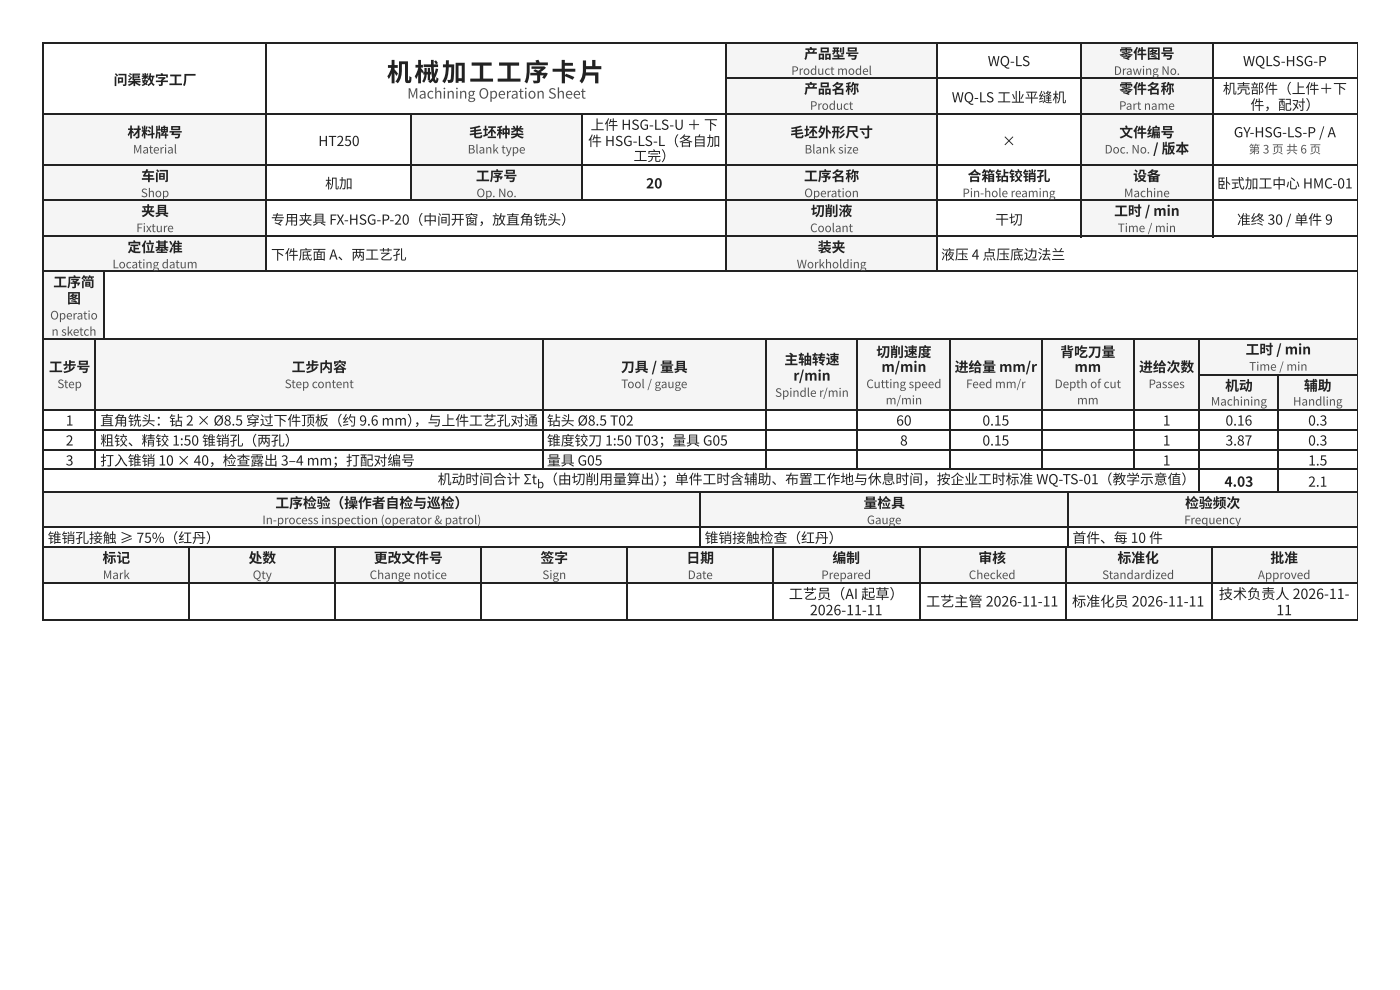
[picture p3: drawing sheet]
<svg xmlns="http://www.w3.org/2000/svg" width="297mm" height="210mm" viewBox="0 0 297 210" stroke-linecap="round" stroke-linejoin="round" font-family="sans-serif">
<defs><g id="words">
<text font-size="5.3" fill="#1d2327" x="82.1" y="17.2">机械加工 工 序卡片</text>
<text font-size="3" fill="#4a5560" x="86.4" y="20.9">Machining Operation Sheet</text>
<g font-size="3" fill="#1d2327">
<text x="167.3" y="127">工艺员（AI 起草）</text>
<text x="171.8" y="130.4">2026-11-11</text>
<text x="196.5" y="128.6">工艺主管 2026-11-11</text>
<text x="227.4" y="128.6">标准化员 2026-11-11</text>
<text x="258.6" y="127">技术负责人 2026-11-</text>
<text x="270.8" y="130.4">11</text>
</g>
<g font-size="2.9" fill="#1d2327">
<text x="24.1" y="18">问渠数字工厂</text>
<text x="170.6" y="12.4">产品型号</text>
<text x="209.6" y="14">WQ-LS</text>
<text x="237.5" y="12.4">零件图号</text>
<text x="263.7" y="14">WQLS-HSG-P</text>
<text x="170.6" y="19.8">产品名称</text>
<text x="201.9" y="21.7">WQ-LS 工业平缝机</text>
<text x="237.5" y="19.8">零件名称</text>
<text x="259.4" y="19.8">机壳部件（上件＋下</text>
<text x="265.3" y="23.3">件，配对）</text>
<text x="27" y="29.1">材料牌号</text>
<text x="99.5" y="29.1">毛坯种类</text>
<text x="125.3" y="27.5">上件 HSG-LS-U ＋ 下</text>
<text x="167.7" y="29.1">毛坯外形尺寸</text>
<text x="237.5" y="29.1">文件编号</text>
<text x="261.8" y="29.1">GY-HSG-LS-P / A</text>
<text x="67.5" y="31">HT250</text>
<text x="124.8" y="31">件 HSG-LS-L（各自 加</text>
<text x="134.4" y="34.1">工完）</text>
<text x="212.6" y="31">×</text>
<text x="244.6" y="32.5">/ 版本</text>
<text x="30" y="38.4">车间</text>
<text x="69" y="40">机加</text>
<text x="101" y="38.4">工序号</text>
<text x="137.1" y="40">20</text>
<text x="170.6" y="38.4">工序名称</text>
<text x="205.3" y="38.4">合箱钻铰销孔</text>
<text x="240.4" y="38.4">设备</text>
<text x="258.2" y="40">卧式加工中心 HMC-01</text>
<text x="30" y="45.8">夹具</text>
<text x="57.5" y="47.6">专用夹具 FX-HSG-P-20（中间开窗，放直角 铣头）</text>
<text x="172" y="45.8">切削液</text>
<text x="211.1" y="47.6">干切</text>
<text x="236.4" y="45.8">工时 / min</text>
<text x="262.4" y="47.6">准终 30 / 单件 9</text>
<text x="27" y="53.4">定位基准</text>
<text x="173.5" y="53.4">装夹</text>
<text x="57.5" y="55">下件底面 A、两工艺孔</text>
<text x="199.6" y="55">液压 4 点压底边法兰</text>
<text x="11.3" y="60.9">工序简</text>
<text x="14.2" y="64.3">图</text>
<text x="166.4" y="77.3">主轴转速</text>
<text x="185.9" y="75.7">切削速度</text>
<text x="224.9" y="75.7">背吃刀量</text>
<text x="264.3" y="75.1">工时 / min</text>
<text x="10.4" y="78.8">工步号</text>
<text x="61.9" y="78.8">工步内容</text>
<text x="131.7" y="78.8">刀具 / 量具</text>
<text x="168.3" y="80.7">r/min</text>
<text x="187" y="78.8">m/min</text>
<text x="202.5" y="78.8">进给量 mm/r</text>
<text x="228" y="78.8">mm</text>
<text x="241.7" y="78.8">进给次数</text>
<text x="259.9" y="82.8">机动</text>
<text x="276.6" y="82.8">辅助</text>
<text x="14" y="90.2">1</text>
<text x="14" y="94.5">2</text>
<text x="21.3" y="90.2">直角 铣头：钻 2 × Ø8.5 穿过下件顶板（约 9.6 mm）</text>
<text x="21.3" y="94.5">粗铰、精铰 1:50 锥销孔（两孔）</text>
<text x="87.8" y="90.2">，与上件工艺孔对通</text>
<text x="116" y="90.2">钻头 Ø8.5 T02</text>
<text x="116" y="94.5">锥度铰刀 1:50 T03；量具 G05</text>
<text x="190.1" y="90.2">60</text>
<text x="191" y="94.5">8</text>
<text x="208.4" y="90.2">0.15</text>
<text x="208.4" y="94.5">0.15</text>
<text x="246.7" y="90.2">1</text>
<text x="246.7" y="94.5">1</text>
<text x="260" y="90.2">0.16</text>
<text x="260" y="94.5">3.87</text>
<text x="277.5" y="90.2">0.3</text>
<text x="277.5" y="94.5">0.3</text>
<text x="14" y="98.7">3</text>
<text x="21.3" y="98.7">打入锥销 10 × 40，检查露出 3–4 mm；打配对编号</text>
<text x="116" y="98.7">量具 G05</text>
<text x="246.7" y="98.7">1</text>
<text x="277.5" y="98.7">1.5</text>
<text x="58.4" y="107.7">工序检验（操作者自 检与巡检）</text>
<text x="92.9" y="102.7">机动时间合计 Σt （由切削用量算出）</text>
<text x="140.3" y="102.7">；单件工时含辅助、布置工作地与休息时间，按企业工时标准 WQ-TS-01（教学示意值）</text>
<text x="183.2" y="107.7">量检具</text>
<text x="251.4" y="107.7">检验频次</text>
<text x="259.8" y="103.2">4.03</text>
<text x="277.5" y="103.2">2.1</text>
<text x="10.1" y="115.1">锥销孔接触 ≥ 75%（红丹）</text>
<text x="21.8" y="119.3">标记</text>
<text x="52.7" y="119.3">处数</text>
<text x="79.3" y="119.3">更改文件号</text>
<text x="114.7" y="119.3">签字</text>
<text x="145.6" y="119.3">日 期</text>
<text x="149.5" y="115.1">锥销接触检查（红丹）</text>
<text x="176.6" y="119.3">编制</text>
<text x="207.6" y="119.3">审核</text>
<text x="227.5" y="115.1">首件、每 10 件</text>
<text x="237.1" y="119.3">标准化</text>
<text x="269.5" y="119.3">批准</text>
</g>
<g font-size="2.5" fill="#4a5560">
<text x="167.9" y="15.9">Product model</text>
<text x="236.3" y="15.9">Drawing No.</text>
<text x="171.8" y="23.3">Product</text>
<text x="237.4" y="23.3">Part name</text>
<text x="28.2" y="32.5">Material</text>
<text x="99.2" y="32.5">Blank type</text>
<text x="170.7" y="32.5">Blank size</text>
<text x="234.3" y="32.5">Doc. No.</text>
<text x="264.9" y="32.5">第 3 页 共 6 页</text>
<text x="29.9" y="41.8">Shop</text>
<text x="101.1" y="41.8">Op. No.</text>
<text x="170.6" y="41.8">Operation</text>
<text x="204.2" y="41.8">Pin-hole reaming</text>
<text x="238.5" y="41.8">Machine</text>
<text x="28.9" y="49.2">Fixture</text>
<text x="171.9" y="49.2">Coolant</text>
<text x="237.1" y="49.2">Time / min</text>
<text x="23.9" y="56.9">Locating datum</text>
<text x="169" y="56.9">Workholding</text>
<text x="10.7" y="67.7">Operatio</text>
<text x="10.9" y="71.2">n sketch</text>
<text x="12.2" y="82.3">Step</text>
<text x="60.4" y="82.3">Step content</text>
<text x="131.8" y="82.3">Tool / gauge</text>
<text x="183.8" y="82.3">Cutting speed</text>
<text x="204.9" y="82.3">Feed mm/r</text>
<text x="223.7" y="82.3">Depth of cut</text>
<text x="243.7" y="82.3">Passes</text>
<text x="265" y="78.6">Time / min</text>
<text x="164.4" y="84.1">Spindle r/min</text>
<text x="187.9" y="85.7">m/min</text>
<text x="228.5" y="85.7">mm</text>
<text x="256.9" y="86">Machining</text>
<text x="274.3" y="86">Handling</text>
<text x="55.7" y="111.1">In-process inspection (operator &amp; patrol)</text>
<text x="183.9" y="111.1">Gauge</text>
<text x="251.2" y="111.1">Frequency</text>
<text x="21.8" y="122.8">Mark</text>
<text x="53.6" y="122.8">Qty</text>
<text x="78.4" y="122.8">Change notice</text>
<text x="115.1" y="122.8">Sign</text>
<text x="145.9" y="122.8">Date</text>
<text x="174.2" y="122.8">Prepared</text>
<text x="205.5" y="122.8">Checked</text>
<text x="233.8" y="122.8">Standardized</text>
<text x="266.9" y="122.8">Approved</text>
</g>
<text font-size="2.4" fill="#1d2327" x="113.9" y="103.5">b</text>
</g></defs>
<g fill="#f3f5f6">
<path d="M154.3 9.3h44.4v7.4h-44.4z"/>
<path d="M229.4 9.3h27.8v7.4h-27.8z"/>
<path d="M154.3 16.7h44.4v7.4h-44.4z"/>
<path d="M229.4 16.7h27.8v7.4h-27.8z"/>
<path d="M9.3 24.1h47.3v11.1h-47.3z"/>
<path d="M87.3 24.1h36.3v11.1h-36.3z"/>
<path d="M154.3 24.1h44.4v11.1h-44.4z"/>
<path d="M229.4 24.1h27.8v11.1h-27.8z"/>
<path d="M9.3 35.2h47.3v7.4h-47.3z"/>
<path d="M87.3 35.2h36.3v7.4h-36.3z"/>
<path d="M154.3 35.2h44.4v7.4h-44.4z"/>
<path d="M229.4 35.2h27.8v7.4h-27.8z"/>
<path d="M9.3 42.6h47.3v7.4h-47.3z"/>
<path d="M154.3 42.6h44.4v7.4h-44.4z"/>
<path d="M229.4 42.6h27.8v7.4h-27.8z"/>
<path d="M9.3 50h47.3v7.7h-47.3z"/>
<path d="M154.3 50h44.4v7.7h-44.4z"/>
</g>
<g fill="none" stroke="#1d2327" stroke-width=".26">
<path d="M9 9.1h279M9.1 9v48.7M56.5 9v48.7M154.1 9v48.7M154.3 16.5h133.7M198.8 9v48.7M229.3 9v41.3M257.3 9v41.3M9 24.2h279M9 35.1h279M87.2 24.3v18.3M123.4 24.3v18.3"/>
<path d="M9 42.5h279M9 50.1h279M9 57.5h279"/>
</g>
<path d="M288 9v48.7" fill="none" stroke="#1d2327" stroke-width=".21"/>
<path d="M9.3 57.7h12.9v14.3h-12.9z" fill="#f3f5f6"/>
<path d="M9 57.5h279M9.1 57.4v14.6M22.1 57.4v14.6M9 71.8h279" fill="none" stroke="#1d2327" stroke-width=".26"/>
<path d="M288 57.4v14.6" fill="none" stroke="#1d2327" stroke-width=".21"/>
<g fill="#f3f5f6">
<path d="M9.3 72h11.1v15h-11.1z"/>
<path d="M20.4 72h94.7v15h-94.7z"/>
<path d="M115.1 72h47.4v15h-47.4z"/>
<path d="M162.5 72h19.5v15h-19.5z"/>
<path d="M182 72h19.6v15h-19.6z"/>
<path d="M201.6 72h19.3v15h-19.3z"/>
<path d="M220.9 72h19.6v15h-19.6z"/>
<path d="M240.5 72h14v15h-14z"/>
<path d="M254.5 72h33.4v7.4h-33.4z"/>
<path d="M254.5 79.4h16.7v7.6h-16.7z"/>
<path d="M271.2 79.4h16.7v7.6h-16.7z"/>
</g>
<g fill="none" stroke="#1d2327" stroke-width=".26">
<path d="M9 71.8h279M9.1 71.7v32.8M20.2 71.7v27.8M115.2 71.7v27.8M162.6 71.7v27.8M181.9 71.7v27.8M201.5 71.7v27.8M221.1 71.7v27.8M240.6 71.7v27.8M254.4 71.7v32.8M254.5 79.5h33.5M271.1 79.6v24.9"/>
<path d="M9 86.9h279M9 91.1h279M9 95.4h279M9 99.4h279M9 104.4h279"/>
</g>
<path d="M288 71.7v32.8" fill="none" stroke="#1d2327" stroke-width=".21"/>
<g fill="#f3f5f6">
<path d="M9.3 104.5h139.1v7.4h-139.1z"/>
<path d="M148.4 104.5h78.1v7.4h-78.1z"/>
<path d="M226.5 104.5h61.4v7.4h-61.4z"/>
</g>
<path d="M9 104.4h279M9 111.8h279M9 116h279M9.1 104.2v12M148.6 104.2v12M226.6 104.2v12" fill="none" stroke="#1d2327" stroke-width=".26"/>
<path d="M288 104.2v12" fill="none" stroke="#1d2327" stroke-width=".21"/>
<g fill="#f3f5f6">
<path d="M9.3 116.2h30.9v7.4h-30.9z"/>
<path d="M40.2 116.2h31v7.4h-31z"/>
<path d="M71.2 116.2h30.9v7.4h-30.9z"/>
<path d="M102.1 116.2h31v7.4h-31z"/>
<path d="M133.1 116.2h30.9v7.4h-30.9z"/>
<path d="M164 116.2h31v7.4h-31z"/>
<path d="M195 116.2h31v7.4h-31z"/>
<path d="M226 116.2h30.9v7.4h-30.9z"/>
<path d="M256.9 116.2h31v7.4h-31z"/>
</g>
<path d="M9 116h279M9.1 115.9v15.6M40.1 115.9v15.6M71 115.9v15.6M102 115.9v15.6M133 115.9v15.6M163.9 115.9v15.6M195.1 115.9v15.6M226.1 115.9v15.6M257 115.9v15.6M9 123.7h279M9 131.4h279" fill="none" stroke="#1d2327" stroke-width=".26"/>
<path d="M288 115.9v15.6" fill="none" stroke="#1d2327" stroke-width=".21"/>
<use href="#words"/>
</svg>
